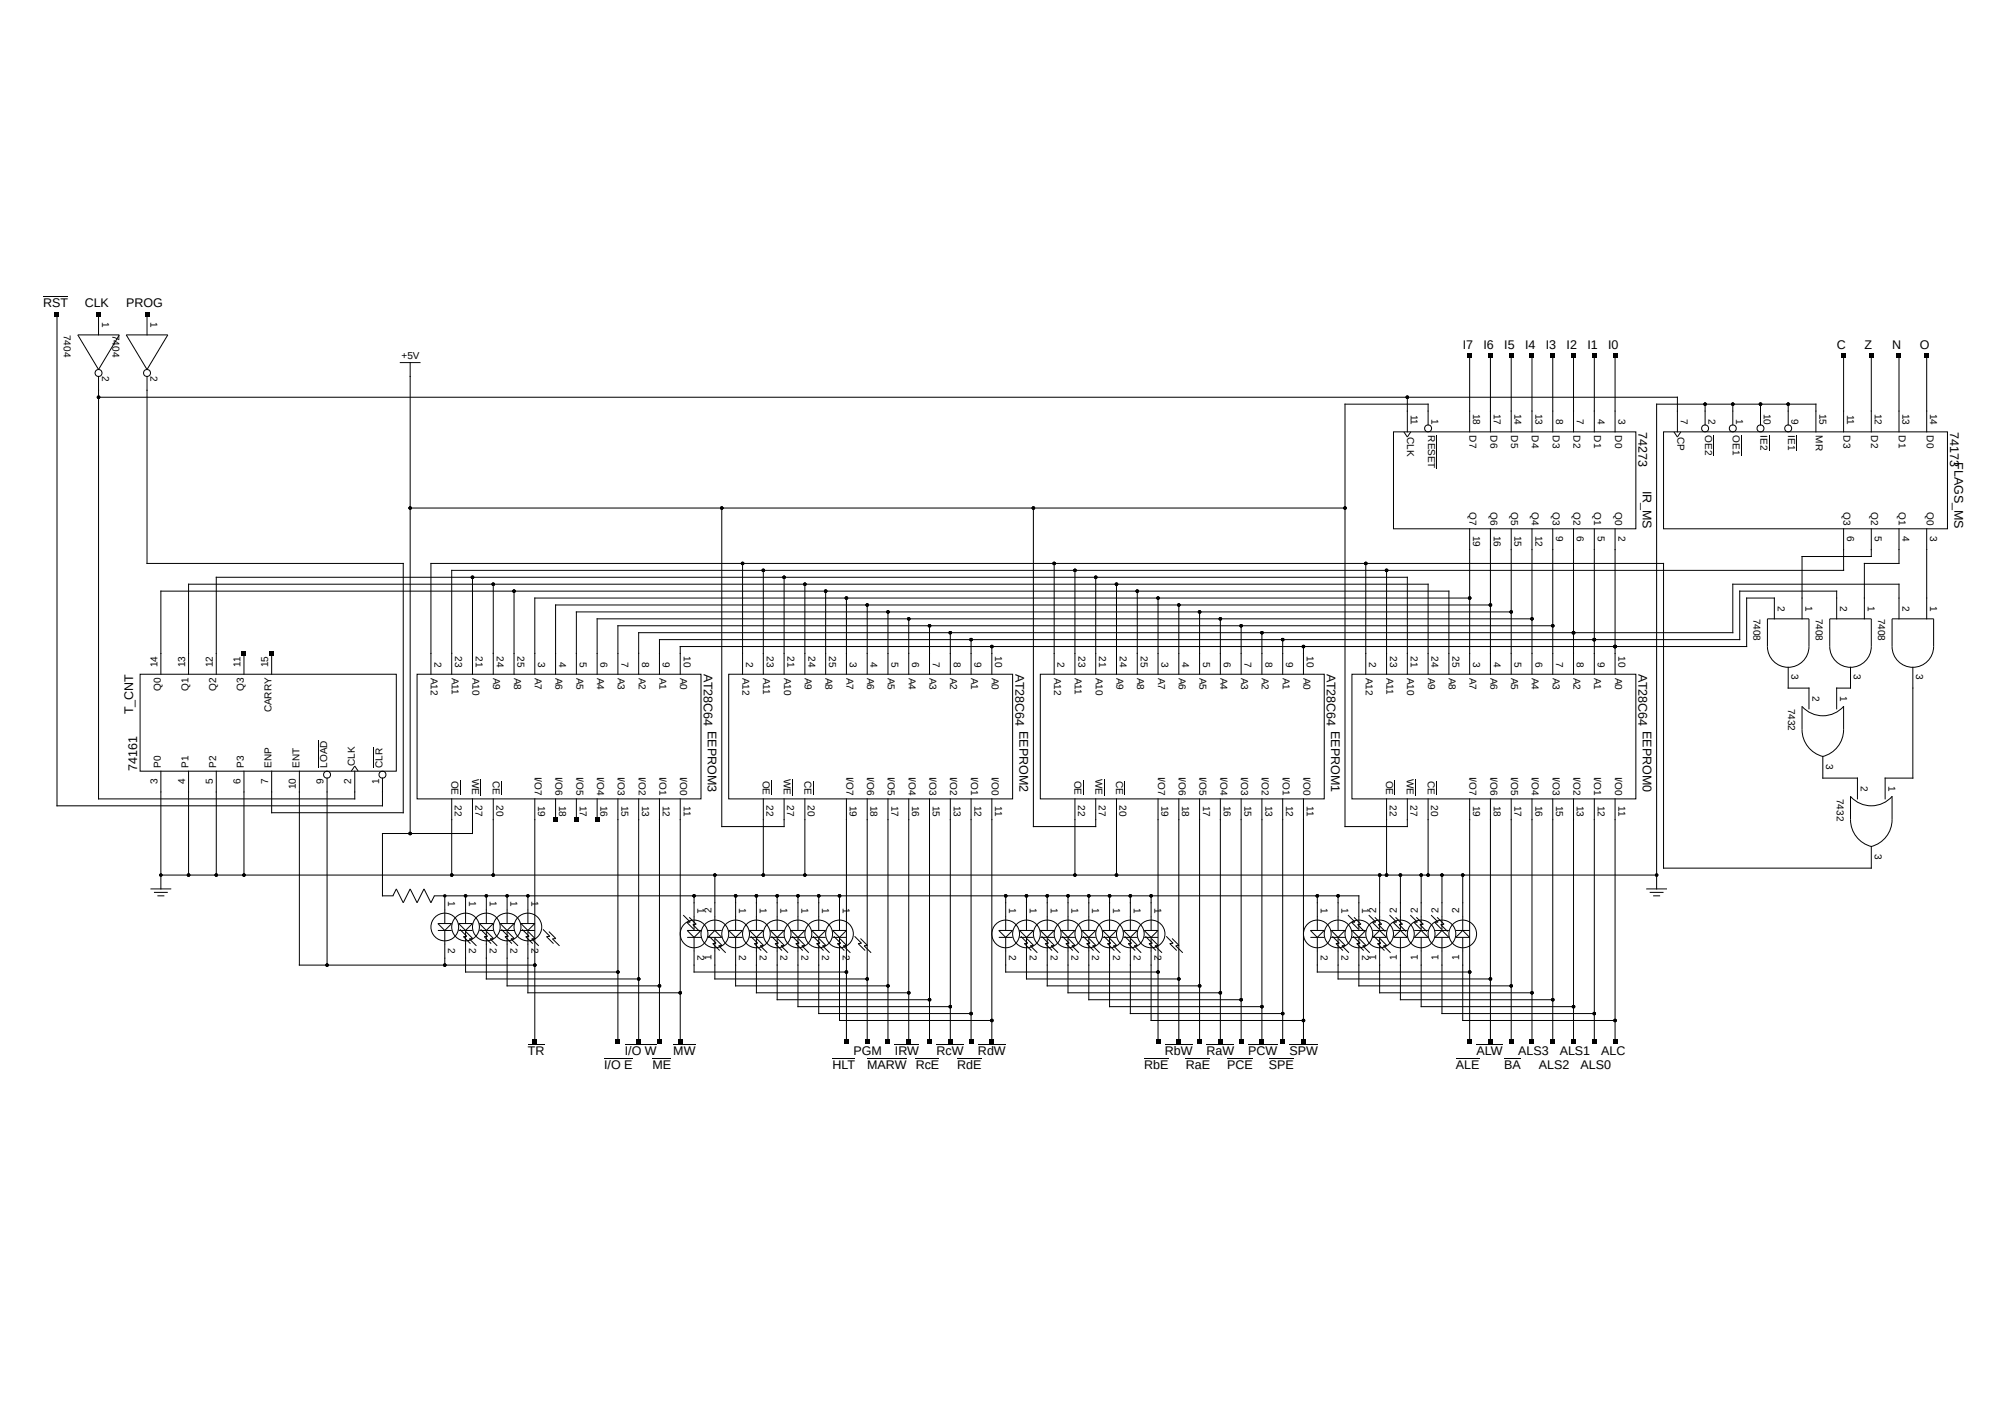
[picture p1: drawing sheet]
<svg xmlns="http://www.w3.org/2000/svg" width="297mm" height="210mm" viewBox="0 0 297 210" stroke-linecap="round" stroke-linejoin="round" font-family="sans-serif">
<defs><g id="words">
<g font-size="1.9">
<text x="6.4" y="45.5">RST</text>
<text x="12.5" y="45.5">CLK</text>
<text x="18.7" y="45.5">PROG</text>
<text x="216.6" y="51.6">I7</text>
<text x="219.7" y="51.6">I6</text>
<text x="222.7" y="51.6">I5</text>
<text x="225.8" y="51.6">I4</text>
<text x="228.9" y="51.6">I3</text>
<text x="232" y="51.6">I2</text>
<text x="235.1" y="51.6">I1</text>
<text x="238.1" y="51.6">I0</text>
<text x="272" y="51.6">C</text>
<text x="276.1" y="51.6">Z</text>
<text x="280.2" y="51.6">N</text>
<text x="284.3" y="51.6">O</text>
<text x="242.6" y="63.9" transform="rotate(90 242.6 63.9)">74273</text>
<text x="288.8" y="63.9" transform="rotate(90 288.8 63.9)">74173</text>
<text x="289.4" y="68.5" transform="rotate(90 289.4 68.5)">FLAGS_MS</text>
<text x="243.3" y="72.7" transform="rotate(90 243.3 72.7)">IR_MS</text>
<text x="104.2" y="99.8" transform="rotate(90 104.2 99.8)">AT28C64</text>
<text x="150.4" y="99.8" transform="rotate(90 150.4 99.8)">AT28C64</text>
<text x="196.5" y="99.8" transform="rotate(90 196.5 99.8)">AT28C64</text>
<text x="242.6" y="99.8" transform="rotate(90 242.6 99.8)">AT28C64</text>
<text x="19.7" y="105.8" transform="rotate(-90 19.7 105.8)">T_CNT</text>
<text x="104.8" y="108.2" transform="rotate(90 104.8 108.2)">EEPROM3</text>
<text x="151" y="108.2" transform="rotate(90 151 108.2)">EEPROM2</text>
<text x="197.1" y="108.2" transform="rotate(90 197.1 108.2)">EEPROM1</text>
<text x="243.3" y="108.2" transform="rotate(90 243.3 108.2)">EEPROM0</text>
<text x="20.3" y="114.2" transform="rotate(-90 20.3 114.2)">74161</text>
<text x="78.2" y="156.2">TR</text>
<text x="89.4" y="158.3">I/O E</text>
<text x="92.5" y="156.2">I/O W</text>
<text x="96.6" y="158.3">ME</text>
<text x="99.7" y="156.2">MW</text>
<text x="123.3" y="158.3">HLT</text>
<text x="126.4" y="156.2">PGM</text>
<text x="128.4" y="158.3">MARW</text>
<text x="132.5" y="156.2">IRW</text>
<text x="135.6" y="158.3">RcE</text>
<text x="138.7" y="156.2">RcW</text>
<text x="141.7" y="158.3">RdE</text>
<text x="144.8" y="156.2">RdW</text>
<text x="169.4" y="158.3">RbE</text>
<text x="172.5" y="156.2">RbW</text>
<text x="175.6" y="158.3">RaE</text>
<text x="178.7" y="156.2">RaW</text>
<text x="181.7" y="158.3">PCE</text>
<text x="184.8" y="156.2">PCW</text>
<text x="187.9" y="158.3">SPE</text>
<text x="191" y="156.2">SPW</text>
<text x="215.6" y="158.3">ALE</text>
<text x="218.6" y="156.2">ALW</text>
<text x="222.7" y="158.3">BA</text>
<text x="224.8" y="156.2">ALS3</text>
<text x="227.9" y="158.3">ALS2</text>
<text x="230.9" y="156.2">ALS1</text>
<text x="234" y="158.3">ALS0</text>
<text x="237.1" y="156.2">ALC</text>
</g>
<g font-size="1.5">
<text x="15.1" y="47.7" transform="rotate(90 15.1 47.7)">1</text>
<text x="22.3" y="47.7" transform="rotate(90 22.3 47.7)">1</text>
<text x="9.5" y="49.6" transform="rotate(90 9.5 49.6)">7404</text>
<text x="16.6" y="49.6" transform="rotate(90 16.6 49.6)">7404</text>
<text x="59.5" y="53.2">+5V</text>
<text x="15.1" y="55.7" transform="rotate(90 15.1 55.7)">2</text>
<text x="22.3" y="55.7" transform="rotate(90 22.3 55.7)">2</text>
<text x="208.4" y="64.7" transform="rotate(90 208.4 64.7)">CLK</text>
<text x="208.9" y="61.4" transform="rotate(90 208.9 61.4)">11</text>
<text x="211.5" y="64.5" transform="rotate(90 211.5 64.5)">RESET</text>
<text x="212" y="62.1" transform="rotate(90 212 62.1)">1</text>
<text x="217.6" y="64.5" transform="rotate(90 217.6 64.5)">D7</text>
<text x="218.1" y="61.3" transform="rotate(90 218.1 61.3)">18</text>
<text x="220.7" y="64.5" transform="rotate(90 220.7 64.5)">D6</text>
<text x="221.2" y="61.3" transform="rotate(90 221.2 61.3)">17</text>
<text x="223.8" y="64.5" transform="rotate(90 223.8 64.5)">D5</text>
<text x="224.3" y="61.3" transform="rotate(90 224.3 61.3)">14</text>
<text x="226.8" y="64.5" transform="rotate(90 226.8 64.5)">D4</text>
<text x="227.4" y="61.3" transform="rotate(90 227.4 61.3)">13</text>
<text x="229.9" y="64.5" transform="rotate(90 229.9 64.5)">D3</text>
<text x="230.4" y="62.1" transform="rotate(90 230.4 62.1)">8</text>
<text x="233" y="64.5" transform="rotate(90 233 64.5)">D2</text>
<text x="233.5" y="62.1" transform="rotate(90 233.5 62.1)">7</text>
<text x="236.1" y="64.5" transform="rotate(90 236.1 64.5)">D1</text>
<text x="236.6" y="62.1" transform="rotate(90 236.6 62.1)">4</text>
<text x="239.2" y="64.5" transform="rotate(90 239.2 64.5)">D0</text>
<text x="239.7" y="62.1" transform="rotate(90 239.7 62.1)">3</text>
<text x="248.4" y="64.7" transform="rotate(90 248.4 64.7)">CP</text>
<text x="248.9" y="62.1" transform="rotate(90 248.9 62.1)">7</text>
<text x="252.5" y="64.5" transform="rotate(90 252.5 64.5)">OE2</text>
<text x="253" y="62.1" transform="rotate(90 253 62.1)">2</text>
<text x="256.6" y="64.5" transform="rotate(90 256.6 64.5)">OE1</text>
<text x="257.1" y="62.1" transform="rotate(90 257.1 62.1)">1</text>
<text x="260.7" y="64.5" transform="rotate(90 260.7 64.5)">IE2</text>
<text x="261.2" y="61.3" transform="rotate(90 261.2 61.3)">10</text>
<text x="264.8" y="64.5" transform="rotate(90 264.8 64.5)">IE1</text>
<text x="265.3" y="62.1" transform="rotate(90 265.3 62.1)">9</text>
<text x="268.9" y="64.5" transform="rotate(90 268.9 64.5)">MR</text>
<text x="269.4" y="61.3" transform="rotate(90 269.4 61.3)">15</text>
<text x="273" y="64.5" transform="rotate(90 273 64.5)">D3</text>
<text x="273.5" y="61.4" transform="rotate(90 273.5 61.4)">11</text>
<text x="277.1" y="64.5" transform="rotate(90 277.1 64.5)">D2</text>
<text x="277.6" y="61.3" transform="rotate(90 277.6 61.3)">12</text>
<text x="281.2" y="64.5" transform="rotate(90 281.2 64.5)">D1</text>
<text x="281.7" y="61.3" transform="rotate(90 281.7 61.3)">13</text>
<text x="285.3" y="64.5" transform="rotate(90 285.3 64.5)">D0</text>
<text x="285.8" y="61.3" transform="rotate(90 285.8 61.3)">14</text>
<text x="217.6" y="75.8" transform="rotate(90 217.6 75.8)">Q7</text>
<text x="220.7" y="75.8" transform="rotate(90 220.7 75.8)">Q6</text>
<text x="223.8" y="75.8" transform="rotate(90 223.8 75.8)">Q5</text>
<text x="226.8" y="75.8" transform="rotate(90 226.8 75.8)">Q4</text>
<text x="229.9" y="75.8" transform="rotate(90 229.9 75.8)">Q3</text>
<text x="233" y="75.8" transform="rotate(90 233 75.8)">Q2</text>
<text x="236.1" y="75.8" transform="rotate(90 236.1 75.8)">Q1</text>
<text x="239.2" y="75.8" transform="rotate(90 239.2 75.8)">Q0</text>
<text x="273" y="75.8" transform="rotate(90 273 75.8)">Q3</text>
<text x="277.1" y="75.8" transform="rotate(90 277.1 75.8)">Q2</text>
<text x="281.2" y="75.8" transform="rotate(90 281.2 75.8)">Q1</text>
<text x="285.3" y="75.8" transform="rotate(90 285.3 75.8)">Q0</text>
<text x="218.1" y="79.3" transform="rotate(90 218.1 79.3)">19</text>
<text x="221.2" y="79.3" transform="rotate(90 221.2 79.3)">16</text>
<text x="224.3" y="79.3" transform="rotate(90 224.3 79.3)">15</text>
<text x="227.4" y="79.3" transform="rotate(90 227.4 79.3)">12</text>
<text x="230.4" y="79.3" transform="rotate(90 230.4 79.3)">9</text>
<text x="233.5" y="79.3" transform="rotate(90 233.5 79.3)">6</text>
<text x="236.6" y="79.3" transform="rotate(90 236.6 79.3)">5</text>
<text x="239.7" y="79.3" transform="rotate(90 239.7 79.3)">2</text>
<text x="273.5" y="79.3" transform="rotate(90 273.5 79.3)">6</text>
<text x="277.6" y="79.3" transform="rotate(90 277.6 79.3)">5</text>
<text x="281.7" y="79.3" transform="rotate(90 281.7 79.3)">4</text>
<text x="285.8" y="79.3" transform="rotate(90 285.8 79.3)">3</text>
<text x="263.2" y="89.8" transform="rotate(90 263.2 89.8)">2</text>
<text x="267.4" y="89.8" transform="rotate(90 267.4 89.8)">1</text>
<text x="272.5" y="89.8" transform="rotate(90 272.5 89.8)">2</text>
<text x="276.6" y="89.8" transform="rotate(90 276.6 89.8)">1</text>
<text x="281.7" y="89.8" transform="rotate(90 281.7 89.8)">2</text>
<text x="285.8" y="89.8" transform="rotate(90 285.8 89.8)">1</text>
<text x="259.7" y="91.6" transform="rotate(90 259.7 91.6)">7408</text>
<text x="268.9" y="91.6" transform="rotate(90 268.9 91.6)">7408</text>
<text x="278.1" y="91.6" transform="rotate(90 278.1 91.6)">7408</text>
<text x="23.3" y="98.8" transform="rotate(-90 23.3 98.8)">14</text>
<text x="27.4" y="98.8" transform="rotate(-90 27.4 98.8)">13</text>
<text x="31.5" y="98.8" transform="rotate(-90 31.5 98.8)">12</text>
<text x="35.6" y="98.8" transform="rotate(-90 35.6 98.8)">11</text>
<text x="39.7" y="98.8" transform="rotate(-90 39.7 98.8)">15</text>
<text x="63.8" y="100.3" transform="rotate(90 63.8 100.3)">A12</text>
<text x="64.3" y="98" transform="rotate(90 64.3 98)">2</text>
<text x="66.9" y="100.3" transform="rotate(90 66.9 100.3)">A11</text>
<text x="67.4" y="97.2" transform="rotate(90 67.4 97.2)">23</text>
<text x="70" y="100.3" transform="rotate(90 70 100.3)">A10</text>
<text x="70.5" y="97.2" transform="rotate(90 70.5 97.2)">21</text>
<text x="73" y="100.3" transform="rotate(90 73 100.3)">A9</text>
<text x="73.6" y="97.2" transform="rotate(90 73.6 97.2)">24</text>
<text x="76.1" y="100.3" transform="rotate(90 76.1 100.3)">A8</text>
<text x="76.6" y="97.2" transform="rotate(90 76.6 97.2)">25</text>
<text x="79.2" y="100.3" transform="rotate(90 79.2 100.3)">A7</text>
<text x="79.7" y="98" transform="rotate(90 79.7 98)">3</text>
<text x="82.3" y="100.3" transform="rotate(90 82.3 100.3)">A6</text>
<text x="82.8" y="98" transform="rotate(90 82.8 98)">4</text>
<text x="85.3" y="100.3" transform="rotate(90 85.3 100.3)">A5</text>
<text x="85.9" y="98" transform="rotate(90 85.9 98)">5</text>
<text x="88.4" y="100.3" transform="rotate(90 88.4 100.3)">A4</text>
<text x="88.9" y="98" transform="rotate(90 88.9 98)">6</text>
<text x="91.5" y="100.3" transform="rotate(90 91.5 100.3)">A3</text>
<text x="92" y="98" transform="rotate(90 92 98)">7</text>
<text x="94.6" y="100.3" transform="rotate(90 94.6 100.3)">A2</text>
<text x="95.1" y="98" transform="rotate(90 95.1 98)">8</text>
<text x="97.6" y="100.3" transform="rotate(90 97.6 100.3)">A1</text>
<text x="98.2" y="98" transform="rotate(90 98.2 98)">9</text>
<text x="100.7" y="100.3" transform="rotate(90 100.7 100.3)">A0</text>
<text x="101.2" y="97.2" transform="rotate(90 101.2 97.2)">10</text>
<text x="110" y="100.3" transform="rotate(90 110 100.3)">A12</text>
<text x="110.5" y="98" transform="rotate(90 110.5 98)">2</text>
<text x="113" y="100.3" transform="rotate(90 113 100.3)">A11</text>
<text x="113.5" y="97.2" transform="rotate(90 113.5 97.2)">23</text>
<text x="116.1" y="100.3" transform="rotate(90 116.1 100.3)">A10</text>
<text x="116.6" y="97.2" transform="rotate(90 116.6 97.2)">21</text>
<text x="119.2" y="100.3" transform="rotate(90 119.2 100.3)">A9</text>
<text x="119.7" y="97.2" transform="rotate(90 119.7 97.2)">24</text>
<text x="122.3" y="100.3" transform="rotate(90 122.3 100.3)">A8</text>
<text x="122.8" y="97.2" transform="rotate(90 122.8 97.2)">25</text>
<text x="125.3" y="100.3" transform="rotate(90 125.3 100.3)">A7</text>
<text x="125.8" y="98" transform="rotate(90 125.8 98)">3</text>
<text x="128.4" y="100.3" transform="rotate(90 128.4 100.3)">A6</text>
<text x="128.9" y="98" transform="rotate(90 128.9 98)">4</text>
<text x="131.5" y="100.3" transform="rotate(90 131.5 100.3)">A5</text>
<text x="132" y="98" transform="rotate(90 132 98)">5</text>
<text x="134.6" y="100.3" transform="rotate(90 134.6 100.3)">A4</text>
<text x="135.1" y="98" transform="rotate(90 135.1 98)">6</text>
<text x="137.6" y="100.3" transform="rotate(90 137.6 100.3)">A3</text>
<text x="138.2" y="98" transform="rotate(90 138.2 98)">7</text>
<text x="140.7" y="100.3" transform="rotate(90 140.7 100.3)">A2</text>
<text x="141.2" y="98" transform="rotate(90 141.2 98)">8</text>
<text x="143.8" y="100.3" transform="rotate(90 143.8 100.3)">A1</text>
<text x="144.3" y="98" transform="rotate(90 144.3 98)">9</text>
<text x="146.9" y="100.3" transform="rotate(90 146.9 100.3)">A0</text>
<text x="147.4" y="97.2" transform="rotate(90 147.4 97.2)">10</text>
<text x="156.1" y="100.3" transform="rotate(90 156.1 100.3)">A12</text>
<text x="156.6" y="98" transform="rotate(90 156.6 98)">2</text>
<text x="159.2" y="100.3" transform="rotate(90 159.2 100.3)">A11</text>
<text x="159.7" y="97.2" transform="rotate(90 159.7 97.2)">23</text>
<text x="162.2" y="100.3" transform="rotate(90 162.2 100.3)">A10</text>
<text x="162.8" y="97.2" transform="rotate(90 162.8 97.2)">21</text>
<text x="165.3" y="100.3" transform="rotate(90 165.3 100.3)">A9</text>
<text x="165.8" y="97.2" transform="rotate(90 165.8 97.2)">24</text>
<text x="168.4" y="100.3" transform="rotate(90 168.4 100.3)">A8</text>
<text x="168.9" y="97.2" transform="rotate(90 168.9 97.2)">25</text>
<text x="171.5" y="100.3" transform="rotate(90 171.5 100.3)">A7</text>
<text x="172" y="98" transform="rotate(90 172 98)">3</text>
<text x="174.6" y="100.3" transform="rotate(90 174.6 100.3)">A6</text>
<text x="175.1" y="98" transform="rotate(90 175.1 98)">4</text>
<text x="177.6" y="100.3" transform="rotate(90 177.6 100.3)">A5</text>
<text x="178.1" y="98" transform="rotate(90 178.1 98)">5</text>
<text x="180.7" y="100.3" transform="rotate(90 180.7 100.3)">A4</text>
<text x="181.2" y="98" transform="rotate(90 181.2 98)">6</text>
<text x="183.8" y="100.3" transform="rotate(90 183.8 100.3)">A3</text>
<text x="184.3" y="98" transform="rotate(90 184.3 98)">7</text>
<text x="186.9" y="100.3" transform="rotate(90 186.9 100.3)">A2</text>
<text x="187.4" y="98" transform="rotate(90 187.4 98)">8</text>
<text x="189.9" y="100.3" transform="rotate(90 189.9 100.3)">A1</text>
<text x="190.4" y="98" transform="rotate(90 190.4 98)">9</text>
<text x="193" y="100.3" transform="rotate(90 193 100.3)">A0</text>
<text x="193.5" y="97.2" transform="rotate(90 193.5 97.2)">10</text>
<text x="202.2" y="100.3" transform="rotate(90 202.2 100.3)">A12</text>
<text x="202.8" y="98" transform="rotate(90 202.8 98)">2</text>
<text x="205.3" y="100.3" transform="rotate(90 205.3 100.3)">A11</text>
<text x="205.8" y="97.2" transform="rotate(90 205.8 97.2)">23</text>
<text x="208.4" y="100.3" transform="rotate(90 208.4 100.3)">A10</text>
<text x="208.9" y="97.2" transform="rotate(90 208.9 97.2)">21</text>
<text x="211.5" y="100.3" transform="rotate(90 211.5 100.3)">A9</text>
<text x="212" y="97.2" transform="rotate(90 212 97.2)">24</text>
<text x="214.5" y="100.3" transform="rotate(90 214.5 100.3)">A8</text>
<text x="215.1" y="97.2" transform="rotate(90 215.1 97.2)">25</text>
<text x="217.6" y="100.3" transform="rotate(90 217.6 100.3)">A7</text>
<text x="218.1" y="98" transform="rotate(90 218.1 98)">3</text>
<text x="220.7" y="100.3" transform="rotate(90 220.7 100.3)">A6</text>
<text x="221.2" y="98" transform="rotate(90 221.2 98)">4</text>
<text x="223.8" y="100.3" transform="rotate(90 223.8 100.3)">A5</text>
<text x="224.3" y="98" transform="rotate(90 224.3 98)">5</text>
<text x="226.8" y="100.3" transform="rotate(90 226.8 100.3)">A4</text>
<text x="227.4" y="98" transform="rotate(90 227.4 98)">6</text>
<text x="229.9" y="100.3" transform="rotate(90 229.9 100.3)">A3</text>
<text x="230.4" y="98" transform="rotate(90 230.4 98)">7</text>
<text x="233" y="100.3" transform="rotate(90 233 100.3)">A2</text>
<text x="233.5" y="98" transform="rotate(90 233.5 98)">8</text>
<text x="236.1" y="100.3" transform="rotate(90 236.1 100.3)">A1</text>
<text x="236.6" y="98" transform="rotate(90 236.6 98)">9</text>
<text x="239.2" y="100.3" transform="rotate(90 239.2 100.3)">A0</text>
<text x="239.7" y="97.2" transform="rotate(90 239.7 97.2)">10</text>
<text x="265.3" y="99.8" transform="rotate(90 265.3 99.8)">3</text>
<text x="274.5" y="99.8" transform="rotate(90 274.5 99.8)">3</text>
<text x="283.8" y="99.8" transform="rotate(90 283.8 99.8)">3</text>
<text x="23.8" y="102.3" transform="rotate(-90 23.8 102.3)">Q0</text>
<text x="27.9" y="102.3" transform="rotate(-90 27.9 102.3)">Q1</text>
<text x="32" y="102.3" transform="rotate(-90 32 102.3)">Q2</text>
<text x="36.1" y="102.3" transform="rotate(-90 36.1 102.3)">Q3</text>
<text x="40.2" y="105.5" transform="rotate(-90 40.2 105.5)">CARRY</text>
<text x="264.8" y="105" transform="rotate(90 264.8 105)">7432</text>
<text x="268.4" y="103.1" transform="rotate(90 268.4 103.1)">2</text>
<text x="272.5" y="103.1" transform="rotate(90 272.5 103.1)">1</text>
<text x="23.8" y="113.7" transform="rotate(-90 23.8 113.7)">P0</text>
<text x="27.9" y="113.7" transform="rotate(-90 27.9 113.7)">P1</text>
<text x="32" y="113.7" transform="rotate(-90 32 113.7)">P2</text>
<text x="36.1" y="113.7" transform="rotate(-90 36.1 113.7)">P3</text>
<text x="40.2" y="113.7" transform="rotate(-90 40.2 113.7)">ENP</text>
<text x="44.3" y="113.7" transform="rotate(-90 44.3 113.7)">ENT</text>
<text x="48.4" y="113.7" transform="rotate(-90 48.4 113.7)">LOAD</text>
<text x="52.5" y="113.4" transform="rotate(-90 52.5 113.4)">CLK</text>
<text x="56.6" y="113.7" transform="rotate(-90 56.6 113.7)">CLR</text>
<text x="270.4" y="113.2" transform="rotate(90 270.4 113.2)">3</text>
<text x="23.3" y="116" transform="rotate(-90 23.3 116)">3</text>
<text x="27.4" y="116" transform="rotate(-90 27.4 116)">4</text>
<text x="31.5" y="116" transform="rotate(-90 31.5 116)">5</text>
<text x="35.6" y="116" transform="rotate(-90 35.6 116)">6</text>
<text x="39.7" y="116" transform="rotate(-90 39.7 116)">7</text>
<text x="43.8" y="116.9" transform="rotate(-90 43.8 116.9)">10</text>
<text x="47.9" y="116" transform="rotate(-90 47.9 116)">9</text>
<text x="52" y="116" transform="rotate(-90 52 116)">2</text>
<text x="56.1" y="116" transform="rotate(-90 56.1 116)">1</text>
<text x="66.8" y="115.6" transform="rotate(90 66.8 115.6)">OE</text>
<text x="67.3" y="119.3" transform="rotate(90 67.3 119.3)">22</text>
<text x="69.9" y="115.3" transform="rotate(90 69.9 115.3)">WE</text>
<text x="70.4" y="119.3" transform="rotate(90 70.4 119.3)">27</text>
<text x="73" y="115.7" transform="rotate(90 73 115.7)">CE</text>
<text x="73.5" y="119.3" transform="rotate(90 73.5 119.3)">20</text>
<text x="79.2" y="115" transform="rotate(90 79.2 115)">I/O7</text>
<text x="79.7" y="119.3" transform="rotate(90 79.7 119.3)">19</text>
<text x="82.3" y="115" transform="rotate(90 82.3 115)">I/O6</text>
<text x="82.8" y="119.3" transform="rotate(90 82.8 119.3)">18</text>
<text x="85.3" y="115" transform="rotate(90 85.3 115)">I/O5</text>
<text x="85.9" y="119.3" transform="rotate(90 85.9 119.3)">17</text>
<text x="88.4" y="115" transform="rotate(90 88.4 115)">I/O4</text>
<text x="88.9" y="119.3" transform="rotate(90 88.9 119.3)">16</text>
<text x="91.5" y="115" transform="rotate(90 91.5 115)">I/O3</text>
<text x="92" y="119.3" transform="rotate(90 92 119.3)">15</text>
<text x="94.6" y="115" transform="rotate(90 94.6 115)">I/O2</text>
<text x="95.1" y="119.3" transform="rotate(90 95.1 119.3)">13</text>
<text x="97.6" y="115" transform="rotate(90 97.6 115)">I/O1</text>
<text x="98.2" y="119.3" transform="rotate(90 98.2 119.3)">12</text>
<text x="100.7" y="115" transform="rotate(90 100.7 115)">I/O0</text>
<text x="101.2" y="119.3" transform="rotate(90 101.2 119.3)">11</text>
<text x="113" y="115.6" transform="rotate(90 113 115.6)">OE</text>
<text x="113.5" y="119.3" transform="rotate(90 113.5 119.3)">22</text>
<text x="116.1" y="115.3" transform="rotate(90 116.1 115.3)">WE</text>
<text x="116.6" y="119.3" transform="rotate(90 116.6 119.3)">27</text>
<text x="119.1" y="115.7" transform="rotate(90 119.1 115.7)">CE</text>
<text x="119.6" y="119.3" transform="rotate(90 119.6 119.3)">20</text>
<text x="125.3" y="115" transform="rotate(90 125.3 115)">I/O7</text>
<text x="125.8" y="119.3" transform="rotate(90 125.8 119.3)">19</text>
<text x="128.4" y="115" transform="rotate(90 128.4 115)">I/O6</text>
<text x="128.9" y="119.3" transform="rotate(90 128.9 119.3)">18</text>
<text x="131.5" y="115" transform="rotate(90 131.5 115)">I/O5</text>
<text x="132" y="119.3" transform="rotate(90 132 119.3)">17</text>
<text x="134.6" y="115" transform="rotate(90 134.6 115)">I/O4</text>
<text x="135.1" y="119.3" transform="rotate(90 135.1 119.3)">16</text>
<text x="137.6" y="115" transform="rotate(90 137.6 115)">I/O3</text>
<text x="138.2" y="119.3" transform="rotate(90 138.2 119.3)">15</text>
<text x="140.7" y="115" transform="rotate(90 140.7 115)">I/O2</text>
<text x="141.2" y="119.3" transform="rotate(90 141.2 119.3)">13</text>
<text x="143.8" y="115" transform="rotate(90 143.8 115)">I/O1</text>
<text x="144.3" y="119.3" transform="rotate(90 144.3 119.3)">12</text>
<text x="146.9" y="115" transform="rotate(90 146.9 115)">I/O0</text>
<text x="147.4" y="119.3" transform="rotate(90 147.4 119.3)">11</text>
<text x="159.1" y="115.6" transform="rotate(90 159.1 115.6)">OE</text>
<text x="159.6" y="119.3" transform="rotate(90 159.6 119.3)">22</text>
<text x="162.2" y="115.3" transform="rotate(90 162.2 115.3)">WE</text>
<text x="162.7" y="119.3" transform="rotate(90 162.7 119.3)">27</text>
<text x="165.3" y="115.7" transform="rotate(90 165.3 115.7)">CE</text>
<text x="165.8" y="119.3" transform="rotate(90 165.8 119.3)">20</text>
<text x="171.5" y="115" transform="rotate(90 171.5 115)">I/O7</text>
<text x="172" y="119.3" transform="rotate(90 172 119.3)">19</text>
<text x="174.6" y="115" transform="rotate(90 174.6 115)">I/O6</text>
<text x="175.1" y="119.3" transform="rotate(90 175.1 119.3)">18</text>
<text x="177.6" y="115" transform="rotate(90 177.6 115)">I/O5</text>
<text x="178.1" y="119.3" transform="rotate(90 178.1 119.3)">17</text>
<text x="180.7" y="115" transform="rotate(90 180.7 115)">I/O4</text>
<text x="181.2" y="119.3" transform="rotate(90 181.2 119.3)">16</text>
<text x="183.8" y="115" transform="rotate(90 183.8 115)">I/O3</text>
<text x="184.3" y="119.3" transform="rotate(90 184.3 119.3)">15</text>
<text x="186.9" y="115" transform="rotate(90 186.9 115)">I/O2</text>
<text x="187.4" y="119.3" transform="rotate(90 187.4 119.3)">13</text>
<text x="189.9" y="115" transform="rotate(90 189.9 115)">I/O1</text>
<text x="190.4" y="119.3" transform="rotate(90 190.4 119.3)">12</text>
<text x="193" y="115" transform="rotate(90 193 115)">I/O0</text>
<text x="193.5" y="119.3" transform="rotate(90 193.5 119.3)">11</text>
<text x="205.3" y="115.6" transform="rotate(90 205.3 115.6)">OE</text>
<text x="205.8" y="119.3" transform="rotate(90 205.8 119.3)">22</text>
<text x="208.3" y="115.3" transform="rotate(90 208.3 115.3)">WE</text>
<text x="208.9" y="119.3" transform="rotate(90 208.9 119.3)">27</text>
<text x="211.4" y="115.7" transform="rotate(90 211.4 115.7)">CE</text>
<text x="211.9" y="119.3" transform="rotate(90 211.9 119.3)">20</text>
<text x="217.6" y="115" transform="rotate(90 217.6 115)">I/O7</text>
<text x="218.1" y="119.3" transform="rotate(90 218.1 119.3)">19</text>
<text x="220.7" y="115" transform="rotate(90 220.7 115)">I/O6</text>
<text x="221.2" y="119.3" transform="rotate(90 221.2 119.3)">18</text>
<text x="223.8" y="115" transform="rotate(90 223.8 115)">I/O5</text>
<text x="224.3" y="119.3" transform="rotate(90 224.3 119.3)">17</text>
<text x="226.8" y="115" transform="rotate(90 226.8 115)">I/O4</text>
<text x="227.4" y="119.3" transform="rotate(90 227.4 119.3)">16</text>
<text x="229.9" y="115" transform="rotate(90 229.9 115)">I/O3</text>
<text x="230.4" y="119.3" transform="rotate(90 230.4 119.3)">15</text>
<text x="233" y="115" transform="rotate(90 233 115)">I/O2</text>
<text x="233.5" y="119.3" transform="rotate(90 233.5 119.3)">13</text>
<text x="236.1" y="115" transform="rotate(90 236.1 115)">I/O1</text>
<text x="236.6" y="119.3" transform="rotate(90 236.6 119.3)">12</text>
<text x="239.2" y="115" transform="rotate(90 239.2 115)">I/O0</text>
<text x="239.7" y="119.3" transform="rotate(90 239.7 119.3)">11</text>
<text x="272" y="118.3" transform="rotate(90 272 118.3)">7432</text>
<text x="275.6" y="116.4" transform="rotate(90 275.6 116.4)">2</text>
<text x="279.7" y="116.4" transform="rotate(90 279.7 116.4)">1</text>
<text x="277.6" y="126.5" transform="rotate(90 277.6 126.5)">3</text>
<text x="66.4" y="133.4" transform="rotate(90 66.4 133.4)">1</text>
<text x="69.5" y="133.4" transform="rotate(90 69.5 133.4)">1</text>
<text x="72.5" y="133.4" transform="rotate(90 72.5 133.4)">1</text>
<text x="75.6" y="133.4" transform="rotate(90 75.6 133.4)">1</text>
<text x="78.7" y="133.4" transform="rotate(90 78.7 133.4)">1</text>
<text x="103.3" y="134.4" transform="rotate(90 103.3 134.4)">1</text>
<text x="105.3" y="135.2" transform="rotate(-90 105.3 135.2)">2</text>
<text x="109.4" y="134.4" transform="rotate(90 109.4 134.4)">1</text>
<text x="112.5" y="134.4" transform="rotate(90 112.5 134.4)">1</text>
<text x="115.6" y="134.4" transform="rotate(90 115.6 134.4)">1</text>
<text x="118.7" y="134.4" transform="rotate(90 118.7 134.4)">1</text>
<text x="121.7" y="134.4" transform="rotate(90 121.7 134.4)">1</text>
<text x="124.8" y="134.4" transform="rotate(90 124.8 134.4)">1</text>
<text x="149.4" y="134.4" transform="rotate(90 149.4 134.4)">1</text>
<text x="152.5" y="134.4" transform="rotate(90 152.5 134.4)">1</text>
<text x="155.6" y="134.4" transform="rotate(90 155.6 134.4)">1</text>
<text x="158.7" y="134.4" transform="rotate(90 158.7 134.4)">1</text>
<text x="161.7" y="134.4" transform="rotate(90 161.7 134.4)">1</text>
<text x="164.8" y="134.4" transform="rotate(90 164.8 134.4)">1</text>
<text x="167.9" y="134.4" transform="rotate(90 167.9 134.4)">1</text>
<text x="171" y="134.4" transform="rotate(90 171 134.4)">1</text>
<text x="195.6" y="134.4" transform="rotate(90 195.6 134.4)">1</text>
<text x="198.6" y="134.4" transform="rotate(90 198.6 134.4)">1</text>
<text x="201.7" y="134.4" transform="rotate(90 201.7 134.4)">1</text>
<text x="203.8" y="135.2" transform="rotate(-90 203.8 135.2)">2</text>
<text x="206.9" y="135.2" transform="rotate(-90 206.9 135.2)">2</text>
<text x="209.9" y="135.2" transform="rotate(-90 209.9 135.2)">2</text>
<text x="213" y="135.2" transform="rotate(-90 213 135.2)">2</text>
<text x="216.1" y="135.2" transform="rotate(-90 216.1 135.2)">2</text>
<text x="66.4" y="140.3" transform="rotate(90 66.4 140.3)">2</text>
<text x="69.5" y="140.3" transform="rotate(90 69.5 140.3)">2</text>
<text x="72.5" y="140.3" transform="rotate(90 72.5 140.3)">2</text>
<text x="75.6" y="140.3" transform="rotate(90 75.6 140.3)">2</text>
<text x="78.7" y="140.3" transform="rotate(90 78.7 140.3)">2</text>
<text x="103.3" y="141.4" transform="rotate(90 103.3 141.4)">2</text>
<text x="105.3" y="142.2" transform="rotate(-90 105.3 142.2)">1</text>
<text x="109.4" y="141.4" transform="rotate(90 109.4 141.4)">2</text>
<text x="112.5" y="141.4" transform="rotate(90 112.5 141.4)">2</text>
<text x="115.6" y="141.4" transform="rotate(90 115.6 141.4)">2</text>
<text x="118.7" y="141.4" transform="rotate(90 118.7 141.4)">2</text>
<text x="121.7" y="141.4" transform="rotate(90 121.7 141.4)">2</text>
<text x="124.8" y="141.4" transform="rotate(90 124.8 141.4)">2</text>
<text x="149.4" y="141.4" transform="rotate(90 149.4 141.4)">2</text>
<text x="152.5" y="141.4" transform="rotate(90 152.5 141.4)">2</text>
<text x="155.6" y="141.4" transform="rotate(90 155.6 141.4)">2</text>
<text x="158.7" y="141.4" transform="rotate(90 158.7 141.4)">2</text>
<text x="161.7" y="141.4" transform="rotate(90 161.7 141.4)">2</text>
<text x="164.8" y="141.4" transform="rotate(90 164.8 141.4)">2</text>
<text x="167.9" y="141.4" transform="rotate(90 167.9 141.4)">2</text>
<text x="171" y="141.4" transform="rotate(90 171 141.4)">2</text>
<text x="195.6" y="141.4" transform="rotate(90 195.6 141.4)">2</text>
<text x="198.6" y="141.4" transform="rotate(90 198.6 141.4)">2</text>
<text x="201.7" y="141.4" transform="rotate(90 201.7 141.4)">2</text>
<text x="203.8" y="142.2" transform="rotate(-90 203.8 142.2)">1</text>
<text x="206.9" y="142.2" transform="rotate(-90 206.9 142.2)">1</text>
<text x="209.9" y="142.2" transform="rotate(-90 209.9 142.2)">1</text>
<text x="213" y="142.2" transform="rotate(-90 213 142.2)">1</text>
<text x="216.1" y="142.2" transform="rotate(-90 216.1 142.2)">1</text>
</g>
</g></defs>
<g fill="none" stroke="#000" stroke-width=".15">
<path d="M6.4 43.9h3.7M8.4 46.5v72.8h48.2v-4.1M11.5 49.6h6.2l-3.1 5.1zM14.6 55.7v62.6h37.9v-4.1M14.6 46.5v3.1M14.6 58.8h233.8v5.1M18.7 49.6h6.1l-3 5.1zM21.8 55.7v27.7h37.9v36.9h-19.5v-6.1M21.8 46.5v3.1M59.2 53.7h3.1M60.7 53.7v69.7M208.4 58.8v5.1"/>
<path d="M217.6 52.7v11.2M220.7 52.7v11.2M223.8 52.7v11.2M226.8 52.7v11.2M229.9 52.7v11.2M233 52.7v11.2M236.1 52.7v11.2M239.2 52.7v11.2M252.5 59.8v3.1M256.6 59.8v3.1M260.7 59.8v3.1M264.8 59.8v3.1"/>
<path d="M273 52.7v11.2M277.1 52.7v11.2M281.2 52.7v11.2M285.3 52.7v11.2M60.7 75.2h138.5M106.9 75.2v47.2h9.2v-4.1M153 75.2v47.2h9.2v-4.1M206.3 63.9h35.9v14.4h-35.9zM207.9 63.9l.5 .8 .5-.8M211.5 62.9v-3.1h-12.3v62.6h9.2v-4.1M212.7 64.5v4.9M217.6 78.3v21.5"/>
<path d="M220.7 78.3v21.5M223.8 78.3v21.5M226.8 78.3v21.5M229.9 78.3v21.5M233 78.3v21.5M236.1 78.3v21.5M239.2 78.3v21.5M246.3 63.9h42.1v14.4h-42.1zM247.9 63.9l.5 .8 .5-.8M253.8 64.5v2.9M257.9 64.5v2.9M262 64.5v2.2"/>
<path d="M266.1 64.5v2.2M268.9 63.9v-4.1h-23.6v71.8M273 78.3v6.2h-206.1v15.3M277.1 78.3v4.1h-10.3v9.2M281.2 78.3v5.1h-5.1v8.2M285.3 78.3v13.3M20.7 99.8h38v14.4h-38zM23.8 99.8v-12.3h190.7v12.3M27.9 99.8v-13.3h183.6v13.3M32 99.8v-14.3h176.4v14.3M36.1 96.8v3M40.2 96.8v3"/>
<path d="M61.8 99.8h42v18.5h-42zM63.8 99.8v-16.4h182.5v45.1h30.8v-3.2M70 85.5v14.3M73 86.5v13.3M76.1 87.5v12.3M107.9 99.8h42v18.5h-42zM110 83.4v16.4M113 84.5v15.3M116.1 85.5v14.3M119.2 86.5v13.3M122.3 87.5v12.3M125.3 88.6v11.2"/>
<path d="M128.4 89.6v10.2M131.5 90.6v9.2M134.6 91.6v8.2M137.6 92.7v7.1M140.7 93.7v6.1M143.8 94.7v5.1M146.9 95.7v4.1M154 99.8h42.1v18.5h-42.1zM156.1 83.4v16.4M159.2 84.5v15.3M162.2 85.5v14.3M165.3 86.5v13.3"/>
<path d="M168.4 87.5v12.3M171.5 88.6v11.2M174.6 89.6v10.2M177.6 90.6v9.2M180.7 91.6v8.2M183.8 92.7v7.1M186.9 93.7v6.1M189.9 94.7v5.1M193 95.7v4.1M200.2 99.8h42v18.5h-42zM202.2 83.4v16.4M205.3 84.5v15.3"/>
<path d="M217.6 88.6h-138.4v11.2M220.7 89.6h-138.4v10.2M223.8 90.6h-138.5v9.2M226.8 91.6h-138.4v8.2M229.9 92.7h-138.4v7.1M261.7 91.6h6.2v4.1a3.1 3.1 0 0 1-3.1 3.1 3.1 3.1 0 0 1-3.1-3.1zM262.7 91.6v-3h-4.1v7.1h-157.9v4.1M264.8 98.8v3.1h3.1v3.1M270.9 91.6h6.2v4.1a3.1 3.1 0 0 1-3.1 3.1 3.1 3.1 0 0 1-3.1-3.1zM272 91.6v-4.1h-14.4v7.2h-160v5.1M274 98.8v3.1h-2v3.1M280.2 91.6h6.1v4.1a3.1 3.1 0 0 1-3.1 3.1 3.1 3.1 0 0 1-3-3.1z"/>
<path d="M281.2 91.6v-5.1h-24.6v7.2h-162v6.1M283.2 98.8v16.4h-4.1v3.1M23.8 114.2v17.4M27.9 114.2v15.4M32 114.2v15.4M36.1 114.2v15.4M44.3 114.2v28.7h34.9M47.2 109.6v4.1M48.4 115.2v27.7M52 114.2l.5-.8 .5 .8M55.4 110.7v3M66.9 118.3v11.3"/>
<path d="M68.1 115.6v2.1M70 118.3v5.1h-13.4v9.2h1.6M71.2 115.3v2.4M73 118.3v11.3M74.3 115.7v2M79.2 118.3v35.9M82.3 118.3v3.1M85.3 118.3v3.1M88.4 118.3v3.1M91.5 118.3v35.9M94.6 118.3v35.9M97.6 118.3v35.9"/>
<path d="M100.7 118.3v35.9M113 118.3v11.3M114.3 115.6v2.1M117.3 115.3v2.4M119.2 118.3v11.3M120.4 115.7v2M125.3 118.3v35.9M128.4 118.3v35.9M131.5 118.3v35.9M134.6 118.3v35.9M137.6 118.3v35.9M140.7 118.3v35.9"/>
<path d="M143.8 118.3v35.9M146.9 118.3v35.9M159.2 118.3v11.3M160.4 115.6v2.1M163.5 115.3v2.4M165.3 118.3v11.3M166.6 115.7v2M171.5 118.3v35.9M174.6 118.3v35.9M177.6 118.3v35.9M180.7 118.3v35.9M183.8 118.3v35.9"/>
<path d="M186.9 118.3v35.9M189.9 118.3v35.9M193 118.3v35.9M205.3 118.3v11.3M206.5 115.6v2.1M209.6 115.3v2.4M211.5 118.3v11.3M212.7 115.7v2M217.6 118.3v35.9M220.7 118.3v35.9M223.8 118.3v35.9M226.8 118.3v35.9"/>
<path d="M229.9 118.3v35.9M233 118.3v35.9M236.1 118.3v35.9M239.2 118.3v35.9M266.8 104.5v3.5a4.1 4.1 0 0 0 3.1 4M269.9 112v3.2h5.1v3.1M273 104.5v3.5a4.1 4.1 0 0 1-3.1 4M273 104.6a4.1 4.1 0 0 1-6.1 0M274 117.9v3.5a4.1 4.1 0 0 0 3.1 3.9M280.2 117.9v3.5a4.1 4.1 0 0 1-3.1 3.9M280.2 117.9a4.1 4.1 0 0 1-6.2 .1M22.3 131.6h3.1"/>
<path d="M22.8 132.1h2M23.3 132.6h1M23.8 129.6h221.5M58.7 131.6l1 2.1 1-2.1 1.1 2.1 1-2.1 1 2.1 .5-1.1h136.9v5.2M58.7 131.6l-.5 1M64.8 137.8h2.1M64.8 136.7h2.1l-1 1.1zM65.9 132.6v4.1M65.9 137.8v5.1M67.9 137.8h2.1M67.9 136.7h2.1l-1.1 1.1zM68.1 137.6l1 1-.5 .1 1.1 1"/>
<path d="M68.9 137.8v6.1h22.6M68.9 132.6v4.1M69 137.9l1 1.1h-.5l1 1M71 137.8h2M71 136.7h2l-1 1.1zM71.2 137.6l1 1-.5 .1 1 1M72 137.8v7.2h22.6M72 132.6v4.1M72 137.9l1.1 1.1h-.5l1 1M74.1 137.8h2M74.1 136.7h2l-1 1.1zM74.2 137.6l1.1 1-.5 .1 1 1"/>
<path d="M75.1 137.8v8.2h22.5M75.1 132.6v4.1M75.1 137.9l1.1 1.1h-.5l1 1M77.1 137.8h2.1M77.1 136.7h2.1l-1 1.1zM77.3 137.6l1.1 1-.6 .1 1.1 1M78.2 137.8v9.2h22.5M78.2 132.6v4.1M78.2 137.9l1 1.1h-.5l1.1 1M80.4 137.6l1 1-.5 .1 1.1 1M81.3 137.9l1 1.1h-.5l1.1 1M101.2 135.5l1 1-.5 .1 1 1"/>
<path d="M101.8 137.8h2l-1 1zM101.8 138.8h2M102.1 135.8l1 1.1h-.5l1 1M102.8 138.8v5.1h22.5M102.8 132.6v5.2M104.8 137.8h2.1M104.8 138.8l1.1-1 1 1zM105 138.6l1 1.1h-.5l1.1 1M105.9 138.8v6.2h22.5M105.9 129.6v8.2M105.9 139l1 1h-.5l1.1 1.1M107.9 137.8h2.1l-1.1 1z"/>
<path d="M107.9 138.8h2.1M108.9 138.8v7.2h22.6M108.9 132.6v5.2M111 137.8h2l-1 1zM111 138.8h2M111.2 138.6l1 1.1h-.5l1 1M112 138.8v8.2h22.6M112 132.6v5.2M112 139l1.1 1h-.5l1 1.1M114.1 137.8h2l-1 1zM114.1 138.8h2M114.2 138.6l1.1 1.1h-.5l1 1"/>
<path d="M115.1 138.8v9.2h22.5M115.1 132.6v5.2M115.1 139l1 1h-.5l1.1 1.1M117.1 137.8h2.1l-1 1zM117.1 138.8h2.1M117.3 138.6l1 1.1h-.5l1.1 1M118.2 138.8v10.3h22.5M118.2 132.6v5.2M118.2 139l1 1h-.5l1.1 1.1M120.2 137.8h2.1l-1.1 1zM120.2 138.8h2.1M120.4 138.6l1 1.1h-.5l1.1 1"/>
<path d="M121.2 138.8v11.3h22.6M121.2 132.6v5.2M121.3 139l1 1h-.5l1 1.1M123.3 137.8h2l-1 1zM123.3 138.8h2M123.5 138.6l1 1.1h-.5l1 1M124.3 138.8v12.3h22.6M124.3 132.6v5.2M124.3 139l1.1 1h-.5l1 1.1M126.5 138.6l1.1 1.1h-.5l1 1M127.4 139l1.1 1h-.6l1.1 1.1M147.9 137.8h2l-1 1z"/>
<path d="M147.9 138.8h2M148.9 138.8v5.1h22.6M148.9 132.6v5.2M151 137.8h2l-1 1zM151 138.8h2M151.2 138.6l1 1.1h-.5l1 1M152 138.8v6.2h22.6M152 132.6v5.2M152 139l1.1 1h-.5l1 1.1M154 137.8h2.1l-1 1zM154 138.8h2.1M154.2 138.6l1.1 1.1h-.5l1 1"/>
<path d="M155.1 138.8v7.2h22.5M155.1 132.6v5.2M155.1 139l1 1h-.5l1.1 1.1M157.1 137.8h2.1l-1.1 1zM157.1 138.8h2.1M157.3 138.6l1 1.1h-.5l1.1 1M158.1 138.8v8.2h22.6M158.1 132.6v5.2M158.2 139l1 1h-.5l1.1 1.1M160.2 137.8h2l-1 1zM160.2 138.8h2M160.4 138.6l1 1.1h-.5l1 1"/>
<path d="M161.2 138.8v9.2h22.6M161.2 132.6v5.2M161.3 139l1 1h-.5l1 1.1M163.3 137.8h2l-1 1zM163.3 138.8h2M163.5 138.6l1 1.1h-.5l1 1M164.3 138.8v10.3h22.6M164.3 132.6v5.2M164.3 139l1.1 1h-.5l1 1.1M166.3 137.8h2.1l-1 1zM166.3 138.8h2.1M166.5 138.6l1.1 1.1h-.5l1 1"/>
<path d="M167.4 138.8v11.3h22.5M167.4 132.6v5.2M167.4 139l1 1h-.5l1.1 1.1M169.4 137.8h2.1l-1 1zM169.4 138.8h2.1M169.6 138.6l1 1.1h-.5l1.1 1M170.5 138.8v12.3h22.5M170.5 132.6v5.2M170.5 139l1 1h-.5l1.1 1.1M172.7 138.6l1 1.1h-.5l1 1M173.6 139l1 1h-.5l1 1.1M194 137.8h2.1l-1 1z"/>
<path d="M194 138.8h2.1M195.1 132.6v5.2M195.1 138.8v5.1h22.5M197.1 137.8h2.1l-1.1 1zM197.1 138.8h2.1M197.3 138.6l1 1.1h-.5l1.1 1M198.1 132.6v5.2M198.1 138.8v6.2h22.6M198.2 139l1 1h-.5l1 1.1M199.6 135.5l1 1-.5 .1 1.1 1M200.2 137.8h2l-1 1zM200.2 138.8h2"/>
<path d="M200.4 138.6l1 1.1h-.5l1 1M200.5 135.8l1 1.1h-.5l1.1 1M201.2 138.8v7.2h22.6M201.2 139l1.1 1h-.5l1 1.1M202.7 135.5l1 1-.5 .1 1.1 1M203.3 137.8h2M203.3 138.8l1-1 1 1zM203.4 138.6l1.1 1.1h-.5l1 1M203.6 135.8l1 1.1h-.5l1 1M204.3 129.6v8.2M204.3 138.8v8.2h22.5M204.3 139l1.1 1h-.5l1 1.1"/>
<path d="M205.8 135.5l1 1-.5 .1 1 1M206.3 137.8h2.1M206.3 138.8l1.1-1 1 1zM206.6 135.8l1.1 1.1h-.5l1 1M207.4 129.6v8.2M207.4 138.8v9.2h22.5M208.8 135.5l1.1 1-.5 .1 1 1M209.4 137.8h2.1M209.4 138.8l1-1 1.1 1zM209.7 135.8l1.1 1.1h-.5l1 1M210.4 129.6v8.2M210.4 138.8v10.3h22.6"/>
<path d="M211.9 135.5l1.1 1-.5 .1 1 1M212.5 137.8h2M212.5 138.8l1-1 1 1zM212.8 135.8l1 1.1h-.5l1.1 1M213.5 129.6v8.2M213.5 138.8v11.3h22.6M215.6 137.8h2M215.6 138.8l1-1 1 1zM216.6 129.6v8.2M216.6 138.8v12.3h22.6M243.8 131.6h3M244.3 132.1h2"/>
<path d="M244.8 132.6h1M78.2 154.6h2.4M89.4 156.7h4.3M92.5 154.6h4.7M96.6 156.7h2.8M99.7 154.6h3.3M123.3 156.7h3.3M128.4 156.7h5.8M132.5 154.6h3.6M135.6 156.7h3.5M138.7 154.6h4M141.7 156.7h3.6"/>
<path d="M144.8 154.6h4.1M169.4 156.7h3.6M172.5 154.6h4.1M175.6 156.7h3.6M178.7 154.6h4.1M181.7 156.7h3.8M184.8 154.6h4.3M187.9 156.7h3.7M191 154.6h4.2M215.6 156.7h3.5M218.6 154.6h3.9M222.7 156.7h2.5"/>
<circle cx="14.6" cy="55.2" r=".52"/>
<circle cx="21.8" cy="55.2" r=".52"/>
<circle cx="211.5" cy="63.4" r=".52"/>
<circle cx="252.5" cy="63.4" r=".52"/>
<circle cx="256.6" cy="63.4" r=".52"/>
<circle cx="260.7" cy="63.4" r=".52"/>
<circle cx="264.8" cy="63.4" r=".52"/>
<circle cx="48.4" cy="114.7" r=".52"/>
<circle cx="56.6" cy="114.7" r=".52"/>
<circle cx="65.9" cy="137.3" r="2.05"/>
<circle cx="68.9" cy="137.3" r="2.05"/>
<circle cx="72" cy="137.3" r="2.05"/>
<circle cx="75.1" cy="137.3" r="2.05"/>
<circle cx="78.2" cy="137.3" r="2.05"/>
<circle cx="102.8" cy="138.3" r="2.05"/>
<circle cx="105.9" cy="138.3" r="2.05"/>
<circle cx="108.9" cy="138.3" r="2.05"/>
<circle cx="112" cy="138.3" r="2.05"/>
<circle cx="115.1" cy="138.3" r="2.05"/>
<circle cx="118.2" cy="138.3" r="2.05"/>
<circle cx="121.2" cy="138.3" r="2.05"/>
<circle cx="124.3" cy="138.3" r="2.05"/>
<circle cx="148.9" cy="138.3" r="2.05"/>
<circle cx="152" cy="138.3" r="2.05"/>
<circle cx="155.1" cy="138.3" r="2.05"/>
<circle cx="158.1" cy="138.3" r="2.05"/>
<circle cx="161.2" cy="138.3" r="2.05"/>
<circle cx="164.3" cy="138.3" r="2.05"/>
<circle cx="167.4" cy="138.3" r="2.05"/>
<circle cx="170.5" cy="138.3" r="2.05"/>
<circle cx="195.1" cy="138.3" r="2.05"/>
<circle cx="198.1" cy="138.3" r="2.05"/>
<circle cx="201.2" cy="138.3" r="2.05"/>
<circle cx="204.3" cy="138.3" r="2.05"/>
<circle cx="207.4" cy="138.3" r="2.05"/>
<circle cx="210.4" cy="138.3" r="2.05"/>
<circle cx="213.5" cy="138.3" r="2.05"/>
<circle cx="216.6" cy="138.3" r="2.05"/>
</g>
<g fill="#000">
<path d="M8.1 46.2h.6v.6h-.6zM14.3 46.2h.6v.6h-.6zM14.4 58.6h.4v.2v.2h-.4l-.1-.2zM21.5 46.2h.6v.6h-.6zM208.2 58.6h.4v.2v.2h-.4l-.1-.2zM217.3 52.4h.6v.6h-.6zM220.4 52.4h.6v.6h-.6zM223.5 52.4h.6v.6h-.6zM226.5 52.4h.7v.6h-.7zM229.6 52.4h.6v.6h-.6zM232.7 52.4h.6v.6h-.6zM235.8 52.4h.6v.6h-.6z"/>
<path d="M238.8 52.4h.7v.6h-.7zM252.3 59.7h.4v.1v.2h-.4l-.1-.2zM256.4 59.7h.4v.1v.2h-.4l-.1-.2zM260.5 59.7h.4v.1v.2h-.4l-.1-.2zM264.6 59.7h.4v.1v.2h-.4l-.1-.2zM272.7 52.4h.6v.6h-.6zM276.8 52.4h.6v.6h-.6zM280.9 52.4h.6v.6h-.6zM285 52.4h.6v.6h-.6zM60.6 75h.3l.1 .2-.1 .2h-.3l-.1-.2zM106.7 75h.4v.2v.2h-.4l-.1-.2zM152.8 75h.4l.1 .2-.1 .2h-.4v-.2z"/>
<path d="M199 75h.3l.1 .2-.1 .2h-.3l-.1-.2zM35.8 96.4h.6v.7h-.6zM39.9 96.4h.6v.7h-.6zM69.8 85.3h.3l.1 .2-.1 .2h-.3l-.1-.2zM72.9 86.3h.3l.1 .2-.1 .2h-.3l-.1-.2zM75.9 87.3h.4l.1 .2-.1 .2h-.4v-.2zM109.8 83.2h.3l.1 .2-.1 .2h-.3l-.1-.2zM112.9 84.3h.3l.1 .2-.1 .1h-.3l-.1-.1zM115.9 85.3h.4l.1 .2-.1 .2h-.4l-.1-.2zM119 86.3h.4v.2v.2h-.4l-.1-.2zM122.1 87.3h.3l.1 .2-.1 .2h-.3l-.1-.2zM125.2 88.4h.3l.1 .2-.1 .1h-.3l-.1-.1z"/>
<path d="M128.2 89.4h.4l.1 .2-.1 .2h-.4v-.2zM131.3 90.4h.4v.2v.2h-.4l-.1-.2zM134.4 91.4h.3l.1 .2-.1 .2h-.3l-.1-.2zM137.5 92.5h.3l.1 .2-.1 .1h-.3l-.1-.1zM140.5 93.5h.4l.1 .2-.1 .2h-.4v-.2zM143.6 94.5h.4v.2v.2h-.4l-.1-.2zM146.7 95.5h.3l.1 .2-.1 .2h-.3l-.1-.2zM155.9 83.2h.4l.1 .2-.1 .2h-.4l-.1-.2zM159 84.3h.3l.1 .2-.1 .1h-.3l-.1-.1zM162.1 85.3h.3l.1 .2-.1 .2h-.3l-.1-.2zM165.1 86.3h.4l.1 .2-.1 .2h-.4v-.2zM168.2 87.3h.4l.1 .2-.1 .2h-.4l-.1-.2z"/>
<path d="M171.3 88.4h.4v.2v.1h-.4l-.1-.1zM174.4 89.4h.3l.1 .2-.1 .2h-.3l-.1-.2zM177.5 90.4h.3l.1 .2-.1 .2h-.3l-.1-.2zM180.5 91.4h.4l.1 .2-.1 .2h-.4l-.1-.2zM183.6 92.5h.4v.2v.1h-.4l-.1-.1zM186.7 93.5h.3l.1 .2-.1 .2h-.3l-.1-.2zM189.8 94.5h.3l.1 .2-.1 .2h-.3l-.1-.2zM192.8 95.5h.4l.1 .2-.1 .2h-.4v-.2zM202.1 83.2h.3l.1 .2-.1 .2h-.3l-.1-.2zM205.1 84.3h.4l.1 .2-.1 .1h-.4v-.1zM217.4 88.4h.4l.1 .2-.1 .1h-.4v-.1zM220.5 89.4h.4l.1 .2-.1 .2h-.4l-.1-.2z"/>
<path d="M223.6 90.4h.3l.1 .2-.1 .2h-.3l-.1-.2zM226.7 91.4h.3l.1 .2-.1 .2h-.3l-.1-.2zM229.7 92.5h.4l.1 .2-.1 .1h-.4v-.1zM232.8 93.5h.4l.1 .2-.1 .2h-.4l-.1-.2zM235.9 94.5h.4v.2v.2h-.4l-.1-.2zM239 95.5h.3l.1 .2-.1 .2h-.3l-.1-.2zM23.6 129.4h.4l.1 .2-.1 .2h-.4v-.2zM27.7 129.4h.4l.1 .2-.1 .2h-.4v-.2zM31.8 129.4h.4l.1 .2-.1 .2h-.4v-.2zM35.9 129.4h.4l.1 .2-.1 .2h-.4v-.2zM60.6 123.2h.3l.1 .2-.1 .2h-.3l-.1-.2zM65.7 132.5h.3l.1 .1-.1 .2h-.3l-.1-.2z"/>
<path d="M66.7 129.4h.4v.2v.2h-.4l-.1-.2zM68.8 132.5h.3l.1 .1-.1 .2h-.3l-.1-.2zM71.8 132.5h.4l.1 .1-.1 .2h-.4v-.2zM72.9 129.4h.3l.1 .2-.1 .2h-.3l-.1-.2zM74.9 132.5h.4v.1v.2h-.4l-.1-.2zM78 132.5h.3l.1 .1-.1 .2h-.3l-.1-.2zM82 121.1h.6v.6h-.6zM85 121.1h.7v.6h-.7zM88.1 121.1h.6v.6h-.6zM102.6 132.5h.4v.1v.2h-.4l-.1-.2zM105.7 129.4h.3l.1 .2-.1 .2h-.3l-.1-.2zM108.8 132.5h.3l.1 .1-.1 .2h-.3l-.1-.2z"/>
<path d="M111.8 132.5h.4l.1 .1-.1 .2h-.4l-.1-.2zM112.9 129.4h.3l.1 .2-.1 .2h-.3l-.1-.2zM114.9 132.5h.4v.1v.2h-.4l-.1-.2zM118 132.5h.3l.1 .1-.1 .2h-.3l-.1-.2zM119 129.4h.4v.2v.2h-.4l-.1-.2zM121.1 132.5h.3l.1 .1-.1 .2h-.3l-.1-.2zM124.1 132.5h.4l.1 .1-.1 .2h-.4v-.2zM148.7 132.5h.4l.1 .1-.1 .2h-.4v-.2zM151.8 132.5h.4l.1 .1-.1 .2h-.4l-.1-.2zM154.9 132.5h.3l.1 .1-.1 .2h-.3l-.1-.2zM158 132.5h.3l.1 .1-.1 .2h-.3l-.1-.2zM159 129.4h.3l.1 .2-.1 .2h-.3l-.1-.2z"/>
<path d="M161 132.5h.4l.1 .1-.1 .2h-.4v-.2zM164.1 132.5h.4l.1 .1-.1 .2h-.4l-.1-.2zM165.1 129.4h.4l.1 .2-.1 .2h-.4v-.2zM167.2 132.5h.4v.1v.2h-.4l-.1-.2zM170.3 132.5h.3l.1 .1-.1 .2h-.3l-.1-.2zM194.9 132.5h.3l.1 .1-.1 .2h-.3l-.1-.2zM198 132.5h.3l.1 .1-.1 .2h-.3l-.1-.2zM204.1 129.4h.4v.2v.2h-.4l-.1-.2zM205.1 129.4h.4l.1 .2-.1 .2h-.4v-.2zM207.2 129.4h.3l.1 .2-.1 .2h-.3l-.1-.2zM210.3 129.4h.3l.1 .2-.1 .2h-.3l-.1-.2zM211.3 129.4h.3l.1 .2-.1 .2h-.3l-.1-.2z"/>
<path d="M213.3 129.4h.4l.1 .2-.1 .2h-.4v-.2zM216.4 129.4h.4l.1 .2-.1 .2h-.4l-.1-.2zM245.1 129.4h.4l.1 .2-.1 .2h-.4l-.1-.2zM48.3 142.7h.3l.1 .2-.1 .2h-.3l-.1-.2zM65.7 142.7h.3l.1 .2-.1 .2h-.3l-.1-.2zM78.9 153.9h.6v.6h-.6zM79 142.7h.4v.2v.2h-.4l-.1-.2zM91.2 153.9h.6v.6h-.6zM91.3 143.7h.4l.1 .2-.1 .2h-.4l-.1-.2zM94.3 153.9h.6v.6h-.6zM94.4 144.8h.3l.1 .2-.1 .1h-.3l-.1-.1zM97.3 153.9h.7v.6h-.7z"/>
<path d="M97.5 145.8h.3l.1 .2-.1 .2h-.3l-.1-.2zM100.4 153.9h.6v.6h-.6zM100.5 146.8h.4l.1 .2-.1 .2h-.4v-.2zM125 153.9h.6v.6h-.6zM125.2 143.7h.3l.1 .2-.1 .2h-.3l-.1-.2zM128.1 153.9h.6v.6h-.6zM128.2 144.8h.4l.1 .2-.1 .1h-.4v-.1zM131.2 153.9h.6v.6h-.6zM131.3 145.8h.4v.2v.2h-.4l-.1-.2zM134.3 153.9h.6v.6h-.6zM134.4 146.8h.3l.1 .2-.1 .2h-.3l-.1-.2zM137.3 153.9h.6v.6h-.6z"/>
<path d="M137.5 147.8h.3l.1 .2-.1 .2h-.3l-.1-.2zM140.4 153.9h.6v.6h-.6zM140.5 148.9h.4l.1 .2-.1 .1h-.4v-.1zM143.5 153.9h.6v.6h-.6zM143.6 149.9h.4v.2v.2h-.4l-.1-.2zM146.6 153.9h.6v.6h-.6zM146.7 150.9h.3l.1 .2-.1 .2h-.3l-.1-.2zM171.2 153.9h.6v.6h-.6zM171.3 143.7h.4v.2v.2h-.4l-.1-.2zM174.2 153.9h.7v.6h-.7zM174.4 144.8h.3l.1 .2-.1 .1h-.3l-.1-.1zM177.3 153.9h.6v.6h-.6z"/>
<path d="M177.5 145.8h.3l.1 .2-.1 .2h-.3l-.1-.2zM180.4 153.9h.6v.6h-.6zM180.5 146.8h.4l.1 .2-.1 .2h-.4l-.1-.2zM183.5 153.9h.6v.6h-.6zM183.6 147.8h.4v.2v.2h-.4l-.1-.2zM186.6 153.9h.6v.6h-.6zM186.7 148.9h.3l.1 .2-.1 .1h-.3l-.1-.1zM189.6 153.9h.6v.6h-.6zM189.8 149.9h.3l.1 .2-.1 .2h-.3l-.1-.2zM192.7 153.9h.6v.6h-.6zM192.8 150.9h.4l.1 .2-.1 .2h-.4v-.2zM217.3 153.9h.6v.6h-.6z"/>
<path d="M217.4 143.7h.4l.1 .2-.1 .2h-.4v-.2zM220.4 153.9h.6v.6h-.6zM220.5 144.8h.4l.1 .2-.1 .1h-.4l-.1-.1zM223.5 153.9h.6v.6h-.6zM223.6 145.8h.3l.1 .2-.1 .2h-.3l-.1-.2zM226.5 153.9h.7v.6h-.7zM226.7 146.8h.3l.1 .2-.1 .2h-.3l-.1-.2zM229.6 153.9h.6v.6h-.6zM229.7 147.8h.4l.1 .2-.1 .2h-.4v-.2zM232.7 153.9h.6v.6h-.6zM232.8 148.9h.4l.1 .2-.1 .1h-.4l-.1-.1zM235.8 153.9h.6v.6h-.6z"/>
<path d="M235.9 149.9h.4v.2v.2h-.4l-.1-.2zM238.8 153.9h.7v.6h-.7zM239 150.9h.3l.1 .2-.1 .2h-.3l-.1-.2z"/>
</g>
<use href="#words"/>
</svg>
